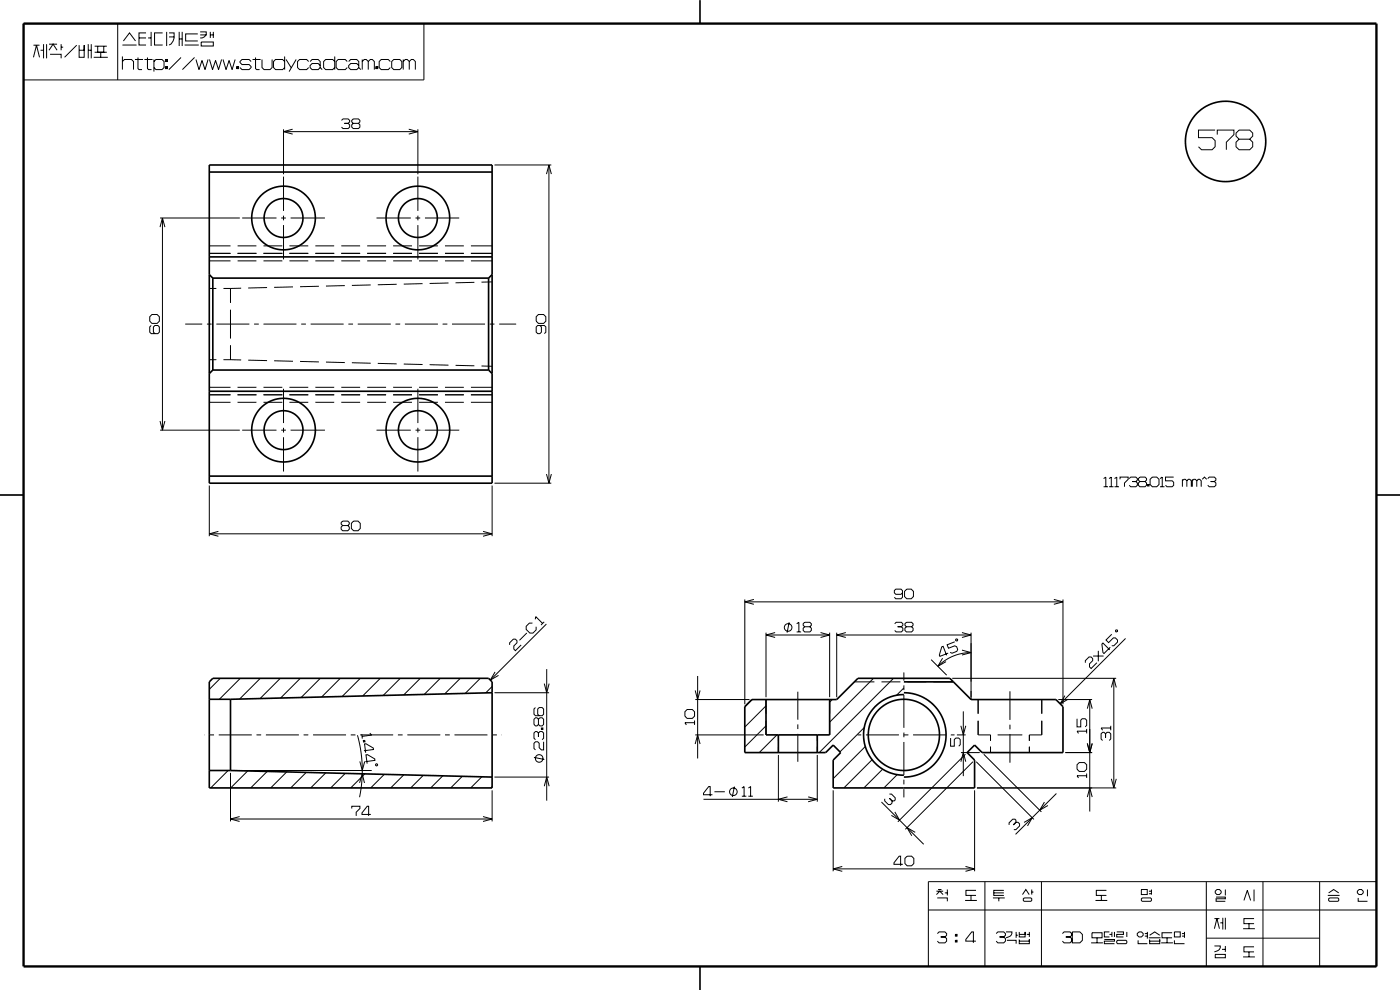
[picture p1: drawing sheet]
<svg xmlns="http://www.w3.org/2000/svg" width="297mm" height="210mm" viewBox="0 0 297 210" stroke-linecap="round" stroke-linejoin="round" font-family="sans-serif">
<g fill="none" stroke="#000" stroke-width=".21">
<path d="M5 5h84.9v12h-84.9zM7.1 12.2l.6-2.6 .7 2.6M7.1 9.6h1.3M8.6 10.7h.6M9.2 9.4v3M9.9 9.4v3M10.4 10.7l.9-1.3 .8 1.3M10.4 9.4h1.7M10.6 11.5h2.4v.9M13 9.4v1.3M13 10h.4M16.3 9.6l-2.6 2.6"/>
<path d="M16.8 9.6v2.6h1.1v-2.6v1.1h-1.1M18.7 10.7h.7M18.7 9.4v3M19.4 9.4v3M19.9 12.2h3M20.1 9.8h2.6M20.1 11.1h2.6M20.7 9.8v1.3h1.3v-1.3M21.4 11.1v1.1M25 5v12M26 13l.4-.4h1.5l.4 .4v1.8M26 9.5h3"/>
<path d="M26 12v2.8M26.2 8.7l1.3-1.7 1.3 1.7M28.6 12.6h1.7M29.3 12.2v2.3l.2 .3h.6M29.5 8.1h1.5M30.6 12.6h1.8M31 7h-1.5v2.5h1.5M31.3 12.2v2.3l.2 .3h.6M31.4 8.1h.7M32.1 6.8v3M32.7 13l.4-.4h1.3l.4 .4v1.3l-.4 .5h-1.3l-.4-.5M32.7 12.6v2.6"/>
<path d="M34.5 7h-1.7v2.5h1.7M35.1 14.1h.4v.4h-.4zM35.1 12.6h.4v.4h-.4zM35.3 12.6v.4M35.3 14.1v.4M35.4 6.8v3M35.9 7h1a2.26 2.26 0 0 1-1 2.5M35.9 7.8h1M38 6.8v3M38 8.3h.7M38.4 12.2l-2.6 2.6M38.7 6.8v3"/>
<path d="M39.2 9.5h3M41.3 12.2l-2.6 2.6M41.6 12.6l.6 2.2 .7-2 .6 2 .6-2.2M42 7.2h-2.6v1.5h2.6M42.5 6.8h1.3a1.12 1.12 0 0 1-1.3 1.3M42.5 7.4h1.3M42.7 8.9h2.6v.9h-2.6zM44.4 12.6l.7 2.2 .6-2 .7 2 .6-2.2M44.6 6.8v1.3M44.6 7.4h.7M45.3 6.8v1.3M47.3 12.6l.7 2.2 .6-2 .6 2 .7-2.2"/>
<path d="M50.2 14.1h.4v.4h-.4zM50.4 14.1v.4M53.3 13l-.5-.4h-1.5l-.4 .4v.3l.4 .4h1.5l.5 .4v.2l-.5 .5h-1.5l-.4-.5M53.6 12.6h1.7M54.2 12.2v2.3l.2 .3h.7M55.6 12.6v1.7l.4 .5h1.3l.4-.5v-1.7M60.4 13l-.4-.4h-1.5l-.5 .4v1.3l.5 .5h1.5l.4-.5M60.4 12v2.8M60.7 12.6l1.1 1.7M62.8 12.6l-1.5 2.6M65.5 13l-.4-.4h-1.5l-.5 .4v1.3l.5 .5h1.5l.4-.5M65.8 13l.4-.4h1.3l.4 .4v1.3l.5 .5"/>
<path d="M67.9 13.9l-.4-.4h-1.3l-.4 .4v.4l.4 .5h1.3l.4-.5M71 13l-.4-.4h-1.5l-.4 .4v1.3l.4 .5h1.5l.4-.5M71 12v2.8M73.7 13l-.5-.4h-1.5l-.4 .4v1.3l.4 .5h1.5l.5-.5M74 13l.4-.4h1.3l.4 .4v1.3l.4 .5M76.1 13.9l-.4-.4h-1.3l-.4 .4v.4l.4 .5h1.3l.4-.5M76.8 13l.5-.4h.4l.4 .4v1.8M76.8 12.6v2.2M78.1 13l.5-.4h.4l.4 .4v1.8M79.7 14.1h.4v.4h-.4zM79.9 14.1v.4M82.8 13l-.4-.4h-1.5l-.5 .4v1.3l.5 .5h1.5l.4-.5"/>
<path d="M83.5 12.6h1.3l.4 .4v1.3l-.4 .5h-1.3l-.4-.5v-1.3zM85.5 13l.5-.4h.4l.4 .4v1.8M85.5 12.6v2.2M86.8 13l.5-.4h.4l.4 .4v1.8M60.1 27.4v9.6M60.1 37.5v7.2M60.1 27.9h28.5M62.1 27.4l-2 .5 2 .5M72.4 25.5l.4-.3h1.1l.3 .3v.4l-.3 .3h-.8h.8l.3 .3v.5l-.3 .3h-1.1l-.4-.3M74.9 25.2h1.1l.3 .3v.4l-.3 .3h-1.1l-.3-.3v-.4zM74.9 26.2l-.3 .3v.5l.3 .3h1.1l.3-.3v-.5l-.3-.3M86.7 27.4l1.9 .5-1.9 .5"/>
<path d="M88.6 27.4v9.6M88.6 37.5v7.2M104.9 35h12.1M115.9 36.9l.6-1.9 .5 1.9M116.5 35v67.5M257.8 27.6h-3.6v1.6h2.9l.7 .6v1.3l-.7 .7h-2.2l-.7-.7M258.2 28.6v-1h3.6v1l-1.6 1.6v1.6M262.2 28.2l.7-.6h2.2l.7 .6v.7l-.7 .6h-2.2l-.7-.6zM262.9 29.5l-.7 .7v.9l.7 .7h2.2l.7-.7v-.9l-.7-.7M33.9 48.2l.6-2 .5 2M34 46.2h16.9M34.5 46.2v45"/>
<path d="M44.4 52.2h4.5M44.4 53.7h4.5M44.4 55.3h4.5M50.4 52.2h4M50.4 53.7h4M50.4 55.3h4M51.4 46.2h7.2M55.9 52.2h4M55.9 53.7h4M55.9 55.3h4M59.6 46.2h1M60.1 45.7v1"/>
<path d="M60.1 47.7v7.3M61.4 52.2h4M61.4 53.7h4M61.4 55.3h4M61.6 46.2h7.3M66.9 52.2h4M66.9 53.7h4M66.9 55.3h4M72.4 52.2h4M72.4 53.7h4M72.4 55.3h4M77.9 52.2h4"/>
<path d="M77.9 53.7h4M77.9 55.3h4M79.9 46.2h7.3M83.4 52.2h4M83.4 53.7h4M83.4 55.3h4M88.1 46.2h1.1M88.6 45.7v1M88.6 47.7v7.3M88.9 52.2h4M88.9 53.7h4M88.9 55.3h4"/>
<path d="M90.1 46.2h7.3M94.4 52.2h4M94.4 53.7h4M94.4 55.3h4M99.9 52.2h4.5M99.9 53.7h4.5M99.9 55.3h4.5M100.6 59.9l-4 .1M104.4 59.8l-2.3 .1M32.1 69l-.3 .4v1.1l.3 .3h1.4l.3-.3v-1.1l-.3-.4h-.6l-.4 .4v1.1l.4 .3M32.2 66.7h1.1l.5 .5v.9l-.5 .5h-1.1l-.4-.5v-.9zM39.3 68.7h3.6"/>
<path d="M43.9 68.7h1M44.4 61.2h1.5M44.4 76.3h1.5M45.9 68.7h7M47.4 61.2h1.5M47.4 76.3h1.5M48.9 61.2v3M48.9 65.7v6.1M48.9 73.3v3M48.9 76.3l2.3 .1M51.2 61.1l-2.3 .1M52.7 76.4l4 .1"/>
<path d="M53.9 68.7h1M55.9 68.7h7M56.7 61l-4 .1M58.2 76.5l4 .1M62.2 60.9l-4 .1M63.7 76.7l4 .1M63.9 68.7h1M65.9 68.7h7M67.7 60.7l-4 .1M69.2 76.8l4 .1M73.2 60.6l-4 .1M73.9 68.7h1"/>
<path d="M74.7 76.9l3.9 .1M75.9 68.7h7M78.6 60.4l-3.9 .1M80.1 77.1l4 .1M83.9 68.7h1M84.1 60.3l-4 .1M85.6 77.2l4 .1M85.9 68.7h7M89.6 60.2l-4 .1M91.1 77.4l4 .1M93.9 68.7h1M95.1 60l-4 .1"/>
<path d="M95.9 68.7h7M96.6 77.5l4 .1M102.1 77.6l2.3 .1M103.9 68.7h1M105.9 68.7h3.6M114.2 66.7h1.1l.5 .5v.9l-.5 .5h-1.1l-.4-.5v-.9zM114.5 69l.4 .4v1.1l-.4 .3h-.4l-.3-.3v-1.1l.3-.4h1.4l.3 .4v1.1l-.3 .3M33.9 89.3l.6 1.9 .5-1.9M34 91.2h16.9M44.4 85.3h4.5M44.4 83.7h4.5M44.4 82.2h4.5"/>
<path d="M50.4 85.3h4M50.4 83.7h4M50.4 82.2h4M51.4 91.2h7.2M55.9 85.3h4M55.9 83.7h4M55.9 82.2h4M59.6 91.2h1M60.1 82.5v7.2M60.1 90.7v1M60.1 92.7v7.3M61.4 85.3h4"/>
<path d="M61.4 83.7h4M61.4 82.2h4M61.6 91.2h7.3M66.9 85.3h4M66.9 83.7h4M66.9 82.2h4M72.4 85.3h4M72.4 83.7h4M72.4 82.2h4M77.9 85.3h4M77.9 83.7h4M77.9 82.2h4"/>
<path d="M79.9 91.2h7.3M83.4 85.3h4M83.4 83.7h4M83.4 82.2h4M88.1 91.2h1.1M88.6 82.5v7.2M88.6 90.7v1M88.6 92.7v7.3M88.9 85.3h4M88.9 83.7h4M88.9 82.2h4M90.1 91.2h7.3"/>
<path d="M94.4 85.3h4M94.4 83.7h4M94.4 82.2h4M99.9 85.3h4.5M99.9 83.7h4.5M99.9 82.2h4.5M44.4 103v10.7M44.4 113.2h60M46.3 112.7l-1.9 .5 1.9 .6M72.7 110.5h1.1l.3 .3v.4l-.3 .3h-1.1l-.3-.3v-.4zM72.7 111.5l-.3 .3v.5l.3 .3h1.1l.3-.3v-.5l-.3-.3M75 110.5h1l.4 .5v1.1l-.4 .5h-1l-.5-.5v-1.1z"/>
<path d="M102.5 112.7l1.9 .5-1.9 .6M104.4 103v10.7M104.9 102.5h12.1M115.9 100.6l.6 1.9 .5-1.9M234.1 101.5l.5-.3v2M234.1 103.2h1M235.3 103.2h.9M235.3 101.5l.5-.3v2M236.4 103.2h1M236.4 101.5l.5-.3v2M237.6 101.7v-.5h1.7v.5l-.8 .8v.7M239.6 101.5l.3-.3h1.1l.3 .3v.3l-.3 .3h-.8h.8l.3 .4v.4l-.3 .3h-1.1l-.3-.3"/>
<path d="M241.8 101.2h1.1l.3 .3v.3l-.3 .3h-1.1l-.3-.3v-.3zM241.8 102.1l-.3 .4v.4l.3 .3h1.1l.3-.3v-.4l-.3-.4M243.5 102.8h.3v.3h-.3zM243.6 102.8v.3M244 101.7l.5-.5h.9l.5 .5v1.1l-.5 .4h-.9l-.5-.4zM246.1 103.2h.9M246.1 101.5l.5-.3v2M249 101.2h-1.7v.8h1.4l.3 .3v.6l-.3 .3h-1.1l-.3-.3M250.8 102l.4-.3h.3l.3 .3v1.2M250.8 101.7v1.5M251.8 102l.3-.3h.3l.3 .3v1.2M252.9 102l.4-.3h.3l.3 .3v1.2"/>
<path d="M252.9 101.7v1.5M253.9 102l.3-.3h.3l.3 .3v1.2M255 101.7l.5-.5 .5 .5M256.2 101.5l.3-.3h1.1l.3 .3v.3l-.3 .3h-.8h.8l.3 .4v.4l-.3 .3h-1.1l-.3-.3M108.1 136.8v-.4l.8-.8h.4l.4 .3v.5l-.7 .6v.7l.3 .3 1.3-1.2M111.8 134.3l-1.6 1.5M113 132.2h-.7l-.7 .6v.7l.8 .8h.7l.6-.7v-.6M113.6 131.4l.1-.6 1.4 1.4M115.4 131.9l-.6 .7M115.9 132.4l-11.9 11.9M158 127.2v22.2M158 127.7h67.5"/>
<path d="M159.9 127.2l-1.9 .5 1.9 .5M162.5 134.2v13.7M162.5 134.7h13.5M164.4 134.2l-1.9 .5 1.9 .5M167.4 132l-.4 2.2M169 132.3l.5-.3v2M169 134h.9M170.4 132.3l.3-.3h1.1l.3 .3v.3l-.3 .3h-1.1l-.3-.3zM170.7 132.9l-.3 .4v.4l.3 .3h1.1l.3-.3v-.4l-.3-.4M174.1 134.2l1.9 .5-1.9 .5M176 134.2v13.7M177.5 134.2v13.7"/>
<path d="M177.5 134.7h28.5M179.4 134.2l-1.9 .5 1.9 .5M189.8 132.3l.3-.3h1.1l.3 .3v.3l-.3 .3h-.8h.8l.3 .4v.4l-.3 .3h-1.1l-.3-.3M191.5 125.8l-.4 .3h-1.1l-.3-.3v-.5l.3-.3h1.1l.4 .3v1.4l-.4 .3h-1.1l-.3-.3M192 132.3l.3-.3h1.1l.3 .3v.3l-.3 .3h-1.1l-.3-.3zM192.3 132.9l-.3 .4v.4l.3 .3h1.1l.3-.3v-.4l-.3-.4M192.4 125h.9l.5 .4v1.1l-.5 .5h-.9l-.5-.5v-1.1zM197.5 139.9l3.3 3.3M200 139.6l-1 1.7 1.7-1M201.1 138.5l-1.7 .7-.1-.3 .5-1.7 .3-.1 .7 1.9M202.5 136.1l-1.6 .7 .3 .7 1.3-.5 .4 .2 .3 .6-.2 .4-1 .4-.4-.2M202.8 135.6h.3v.3h-.3z"/>
<path d="M204.1 134.2l1.9 .5-1.9 .5M204.1 137.9l1.9 .5-1.9 .5M206 138.4a9.9 9.9 0 0 0-7 2.9M206 134.2v14.2M223.6 127.2l1.9 .5-1.9 .5M225.5 127.2v22.2M231.9 139.2h2.2M233 138v2.3M235.5 137.3l-1.3 1.3-.2-.2-.2-1.8 .2-.2 1.4 1.4M235.8 134.5l-1.2 1.3 .6 .5 1-1h.4l.5 .5v.4l-.8 .8h-.5M236.7 133.7l.3-.1 .1 .3-.3 .1zM238.8 135.4l-13.9 13.9"/>
<path d="M43.3 155.9h.1M44.4 155.9h1M46.4 155.9h7M46.7 143.9l-2.3 2.3M51 143.9l-4.5 4.4M54.4 155.9h1M55.2 143.9l-4.4 4.4M56.4 155.9h7M59.5 143.9l-4.3 4.3M63.7 143.9l-4.2 4.2M64.4 155.9h1M66.4 155.9h7"/>
<path d="M68 143.9l-4.1 4.1M72.2 143.9l-4 3.9M74.4 155.9h1M75.8 156l.7 3.2 .3 3.4v3.3l-.5 3.2M76.4 155.9h7M76.4 143.9l-3.8 3.8M76.7 155.7l.2 1M77.1 157.1l.3-.1v.4h-.3zM77.2 159.3l2-.3v-.3l-1.6-.9h-.3l.3 1.9M77.4 157.2h-.3M78.5 155.5l.3 .4-2 .3M80.7 143.9l-3.8 3.7"/>
<path d="M84.4 155.9h1M84.9 143.9l-3.6 3.6M86.4 155.9h7M89.2 143.9l-3.6 3.5M93.4 143.9l-3.4 3.4M94.4 155.9h1M96.4 155.9h7M97.6 143.9l-3.3 3.3M101.9 143.9l-3.2 3.2M104.4 145.6l-1.4 1.4M104.4 155.9h1M104.9 146.9h11.6"/>
<path d="M105 142.5l-1 1.8 1.8-1M106.4 155.9h.1M113.3 152.6l.3-.3h.3l.3 .3v1.1l-.3 .3h-.3l-.3-.3zM113.6 156.9l-.3-.3v-1.1l.3-.3h.3l.3 .3v.8v-.8l.3-.3h.5l.3 .3v1.1l-.3 .3M113.6 150.1l-.3 .3v1.1l.3 .3h1.4l.3-.3v-1.1l-.3-.3h-.6l-.3 .3v1.1l.3 .3M114.2 152.6l.3-.3h.5l.3 .3v1.1l-.3 .3h-.5l-.3-.3M114.9 154.4h.3v.3h-.3zM114.9 154.6h.3M115.3 157.3v1.8h-.4l-.5-.5v-.9l-.3-.4h-.5l-.3 .4v1.1l.3 .3M115.5 145l.5 1.9 .5-1.9M116 141.9v27.9M145.3 151l.5-.5h1.1l.4 .5v.9l-.4 .5h-1.1l-.5-.5z"/>
<path d="M147.3 153.3h-2l.3 .5M147.3 152.8v1M147.5 157.8l.5-1.9 .5 1.9M147.5 146.5l.5 1.9 .5-1.9M147.5 148.4h11.5M147.5 155.9h14.5M148 143.4v17.5M159.6 148.4l-1.6 1.6M162.5 154l-4.5 4.5M162.5 149.7l-4.5 4.5M162.5 148.4v3M162.5 152.9v3"/>
<path d="M164.8 155.9l-3.7 3.7M165.1 155.9v1.2M165.1 158.4v1.2M169.3 146.7v6M169.3 153.7v1M169.3 155.7v5.9M173.4 155.9v1.2M173.4 158.4v1.2M176 148.4v3M176 152.9v3M176.6 148.4l-.6 .5M181.3 144.6h4.2"/>
<path d="M181.9 155.9h.8M183.3 154.3l-5.1 5.2M183.6 158.4l-6.8 6.8M183.7 155.9h7M185.3 143.9l-9.3 9.3M187 144.6h4M189.5 143.9l-15.7 15.7M191.7 155.9h1M191.8 145.9l-1.6 1.6M191.8 142.6v1.8M191.8 145.4v1M191.8 147.4v7"/>
<path d="M191.8 155.4v1M191.8 157.4v7M192.5 144.6h4M193.7 155.9h7M198 144.6h4.3M201.7 156.6v1.7h.7v-1.4l.4-.3h.6l.3 .3v1.1l-.3 .3M201.7 155.9h.8M202 143.9h34.8M203 155.9h1.9M203.8 154l.6 1.9 .5-1.9M203.9 159.6h3.9M204.4 150.9v13.7"/>
<path d="M204.8 160l-14.3 14.3M207.5 152.9v3h2.6v1.2M207.5 148.4v3M208.7 160l12.2 12.2M210.1 158.4v1.2M211.6 155.9h5.3M214.3 146.6v6.1M214.3 153.7v1M214.3 155.7v6.1M218.4 158.4v1.2M221 152.9v3h-2.6v1.2M221 148.4v3"/>
<path d="M224.5 148.4h7.2M225.9 147.6l-1 1.7 1.7-1M226 159.6h5.7M228.5 152.5v1.7h.8v-1.4l.3-.3h.6l.3 .3v1.1l-.3 .3M230.2 140.6v-.5l.8-.7h.5l.3 .3v.4l-.7 .7v.7l.4 .3 1.2-1.2M230.5 155.1h-2l.3 .5M230.5 154.6v1M230.7 157.7l.5 1.9 .5-1.9M230.7 150.3l.5-1.9 .5 1.9M231.2 148.4v23.7M233.9 157.1l-.3-.3v-1.1l.3-.4h.3l.3 .4v.7v-.7l.3-.4h.5l.3 .4v1.1l-.3 .3M235.6 154.4h-2l.3 .5"/>
<path d="M235.6 154v.9M235.8 145.8l.5-1.9 .5 1.9M236.3 143.9v23.2M48.4 163.4l-3.7 3.7M48.9 163.9v10.3M48.9 173.7h55.5M50.8 173.2l-1.9 .5 1.9 .6M50.9 163.4h28M52.5 163.5l-3.6 3.6M56.7 163.6l-3.5 3.5M60.8 163.7l-3.4 3.4M65 163.8l-3.3 3.3"/>
<path d="M69.1 163.9l-3.2 3.2M73.2 164.1l-3 3M74.6 171.5v-.5h1.8v.5l-.8 .8v.8M76.3 166.1l.5-2 .5 2M76.3 161.5l.6 1.9 .5-1.9M77.4 164.2l-3 2.9M77.5 161.6l2-.3v-.3l-1.5-.9h-.4l.3 1.9M78.7 172.8h-1.9v-.4l1.1-1.4h.3v2.1M79.8 162l.3 .1-.1 .3-.3-.1zM81.5 164.3l-2.9 2.8M85.7 164.4l-2.8 2.7M89.8 164.5l-2.7 2.6"/>
<path d="M93.9 164.6l-2.5 2.5M98.1 164.7l-2.5 2.4M102.2 164.8l-2.3 2.3M102.5 173.2l1.9 .5-1.9 .6M104.4 166.8l-.3 .3M104.4 167.6v6.6M104.9 164.8h11.6M113.3 160.7l2.2 .4M115.5 166.8l.5-2 .5 2M149.2 169.6h24.2M151.1 168.6h-1.9v-.3l1.1-1.4h.4v2M151.6 168h2.2"/>
<path d="M155.8 166.9l-.4 2.2M157.4 167.2l.5-.3v2M157.4 168.9h.9M158.8 168.9h.9M158.8 167.2l.4-.3v2M165.1 160.1v10M167.1 169l-2 .6 2 .5M171.4 169l2 .6-2 .5M173.4 160.1v10M176.8 167.6v17.2M185 161.1l-6 6M187 170.1l9 9"/>
<path d="M187.2 163.2l-3.9 3.9M188.7 168.4h.4l.8 .8v.5l-.2 .2h-.5l-.5-.6 .5 .6v.4l-.3 .4h-.4l-.8-.8v-.5M189.8 172.2l1 1.8-1.7-1M190.3 164.3l-2.8 2.8M191.8 165.4v1M191.8 167.4v1.7M194.2 176.6l-1.8-1 1 1.7M203.8 161.6l.6-2 .5 2M206.4 161.6l-14.3 14.3M206.8 167.6v17.2M207.1 161.6l12.2 12.2M207.3 167.1h29.5"/>
<path d="M214.1 175v-.5l.8-.7h.4l.2 .2v.4l-.5 .6 .5-.6h.5l.3 .4v.4l-.8 .8h-.4M217.2 174.5l1.8-1-1 1.7M221.6 170.1l-1 1.8 1.7-1M224.1 168.3l-8.7 8.7M228.5 162.2l.5-.4h1.1l.4 .4v1l-.4 .4h-1.1l-.5-.4zM230.5 164.1v.9M230.5 164.6h-2l.3 .4M230.7 169.1l.5-2 .5 2M235.8 165.2l.5 1.9 .5-1.9M176.8 184.3h30M178.7 183.8l-1.9 .5 1.9 .5M191.5 183.3h-1.9v-.3l1.1-1.4h.4v2.1"/>
<path d="M192 182.1l.4-.5h1l.5 .5v1.1l-.5 .5h-1l-.4-.5zM196.9 187h95.1v18h-95.1zM196.9 193h95.1M198.6 189.8l.8-.8 .7 .8M198.6 189h1.5M198.8 190.5h2.2v.7M198.9 198l.3-.3h1.3l.3 .3v.4l-.3 .3h-.9h.9l.3 .4v.5l-.3 .4h-1.3l-.3-.4M199 188.7h.7M200.4 189.4h.6M201 188.7v1.2M202.7 199.5h.3v.3h-.3zM202.7 198.2h.3v.4h-.3z"/>
<path d="M202.9 198.2v.4M202.9 199.5v.3M204.7 191h2.5M204.8 183.8l2 .5-2 .5M206 189.9v1.1M207 199.6h-2.1v-.3l1.2-1.6h.4v2.3M207.1 188.9h-2.2v1h2.2M208.9 187v18M210.6 190.5h2.5M210.8 189.4h2.2M211.3 198l.4-.3h1.2l.4 .3v.4l-.4 .3h-.9h.9l.4 .4v.5l-.4 .4h-1.2l-.4-.4M211.9 190.5v.7"/>
<path d="M213 188.9h-2.2v1h2.2M213.4 197.7h1.3a1.16 1.16 0 0 1-1.3 1.2M213.6 199.5h2v.7M215.6 197.7v1.2M215.6 198.4h.3M216.2 199.3v.9h2.2v-.9v.3h-2.2M216.2 197.7v1h1.3v-1v.5h-1.3M216.9 189.8l.7-1.1 .7 1.1M217.1 190.7l.2-.2h1.4l.2 .2v.3l-.2 .2h-1.4l-.2-.2zM217.8 198.2h.6M218.4 197.7v1M218.9 189.2h.3"/>
<path d="M218.9 188.7v1.1M220.9 187v18M225.4 198l.3-.3h1.3l.4 .3v.4l-.4 .3h-.9h.9l.4 .4v.5l-.4 .4h-1.3l-.3-.4M227.5 197.7h1.6l.5 .5v1.3l-.5 .5h-1.6zM231.7 197.9h2.1v1h-2.1zM232.4 191h2.5M232.7 198.9v1.1M233.6 189.9v1.1M234.3 199.3h2.1v.3h-2.1v.6h2.1M234.7 188.9h-2.1v1h2.1M235.4 197.7h-1.1v1h1.1M235.4 198.2h.5"/>
<path d="M235.9 197.7v1M236.4 197.7v1M236.9 199.6l.2-.1h1.8l.1 .1v.4l-.1 .2h-1.8l-.2-.2zM236.9 197.7h1.4v.5h-1.4v.5h1.4M239 197.7v1M241.3 198l.3-.3h.6l.3 .3v.4l-.3 .3h-.6l-.3-.3zM241.4 199.5v.7h2M242.1 188.7h1.3v1.1h-1.3zM242.3 190.5h1.8l.2 .2v.3l-.2 .2h-1.8l-.2-.2v-.3zM242.9 198h.5M242.9 198.6h.5M243.4 197.7v1.4"/>
<path d="M243.7 198.9h2.5M243.7 189h.6M243.7 189.6h.6M243.9 199.3v.9h2.1v-.9v.3h-2.1M243.9 198.4l1.1-.7 1 .7M244.3 188.7v1.1M247.6 198.9v1.1M248.7 197.9h-2.2v1h2.2M249.1 199.5v.7h2.2M249.1 197.7h1.3v1h-1.3zM250.7 198h.6M250.7 198.6h.6"/>
<path d="M251.3 197.7v1.2M255.9 199h24.1M255.9 187v18M257.6 197l.6-2.1 .5 2.1M257.6 194.9h1.1M258 190.3h1.9v.4h-1.9v.5h1.9M258.2 188.7h.5l.4 .3v.4l-.4 .4h-.5l-.4-.4v-.4zM258.9 195.8h.5M259.4 194.7v2.5M259.9 188.7v1.2M259.9 194.7v2.5M263.7 197h2.5"/>
<path d="M263.9 191l.7-2.1 .7 2.1M265 195.9v1.1M266 194.9h-2.1v1h2.1M266 188.7v2.5M267.9 187v18M280 187v18M281.7 189.9h2.5M281.9 189.4l1-.7 1.1 .7M282 190.5h1.8l.2 .2v.3l-.2 .2h-1.8l-.1-.2v-.3zM288.1 190.5v.7h2M288.3 188.7h.5l.4 .3v.4l-.4 .4h-.5l-.3-.4v-.4zM290.1 188.7v1.4"/>
<path d="M231.5 200h2.5M246.3 200h2.5M257.6 200.7h1.3a1.17 1.17 0 0 1-1.3 1.2M257.8 202.4h2.1v.8h-2.1zM259.2 201.4h.7M259.9 200.7v1.2M263.7 203h2.5M265 201.9v1.1M266 200.8h-2.1v1.1h2.1"/>
<circle cx="167.2" cy="133.1" r=".8"/>
<circle cx="114.4" cy="160.9" r=".81"/>
<circle cx="155.6" cy="168" r=".8"/>
</g>
<g fill="none" stroke="#000" stroke-width=".35">
<path d="M148.5 0v5M44.4 35h60v67.5h-60zM44.4 36.5h60M44.4 54.5h60M44.4 58.2l.7 .8M45.1 59h58.5M45.1 59v19.5M103.6 59v19.5M104.4 58.2l-.8 .8M45.1 78.5h58.5M45.1 78.5l-.7 .7M103.6 78.5l.8 .7"/>
<path d="M44.4 83h60M0 105h5M44.4 101h60M292 105h5M44.4 148.3h4.5M45.1 143.9h58.5l.8 .7v22.5h-60v-22.5zM48.9 148.3v15.1M104.4 146.9l-55.5 1.4M158 149.9l1.5-1.5h18l4.5-4.5h19.5l4.5 4.5h18l1.5 1.5v9.7h-17.2l-1.5-1.6-1.6 1.6 1.6 1.6v5.9h-30v-5.9l1.5-1.6-1.5-1.6-1.6 1.6h-17.2zM162.5 148.4v7.5h13.5v-7.5M165.1 155.9v3.7M173.4 155.9v3.7"/>
<path d="M191.8 146.9a8.9 8.9 0 0 1 8.9 9 8.9 8.9 0 0 1-8.9 8.9M191.8 147.3a8.6 8.6 0 0 0-8.6 8.6 8.6 8.6 0 0 0 8.6 8.5M191.8 144.6h10.5M44.4 163.4h4.5M48.9 163.4l55.5 1.4M148.5 205v5"/>
<circle cx="260" cy="30" r="8.5"/>
<circle cx="60.1" cy="46.2" r="4.1"/>
<circle cx="60.1" cy="46.2" r="6.7"/>
<circle cx="88.6" cy="46.2" r="6.8"/>
<circle cx="88.7" cy="46.2" r="4.1"/>
<circle cx="60.1" cy="91.2" r="4.1"/>
<circle cx="60.2" cy="91.2" r="6.8"/>
<circle cx="88.6" cy="91.2" r="4.1"/>
<circle cx="88.7" cy="91.2" r="6.7"/>
<circle cx="191.8" cy="155.9" r="7.6"/>
</g>
<path d="M5 5h287v200h-287z" fill="none" stroke="#000" stroke-width=".5"/>
</svg>
